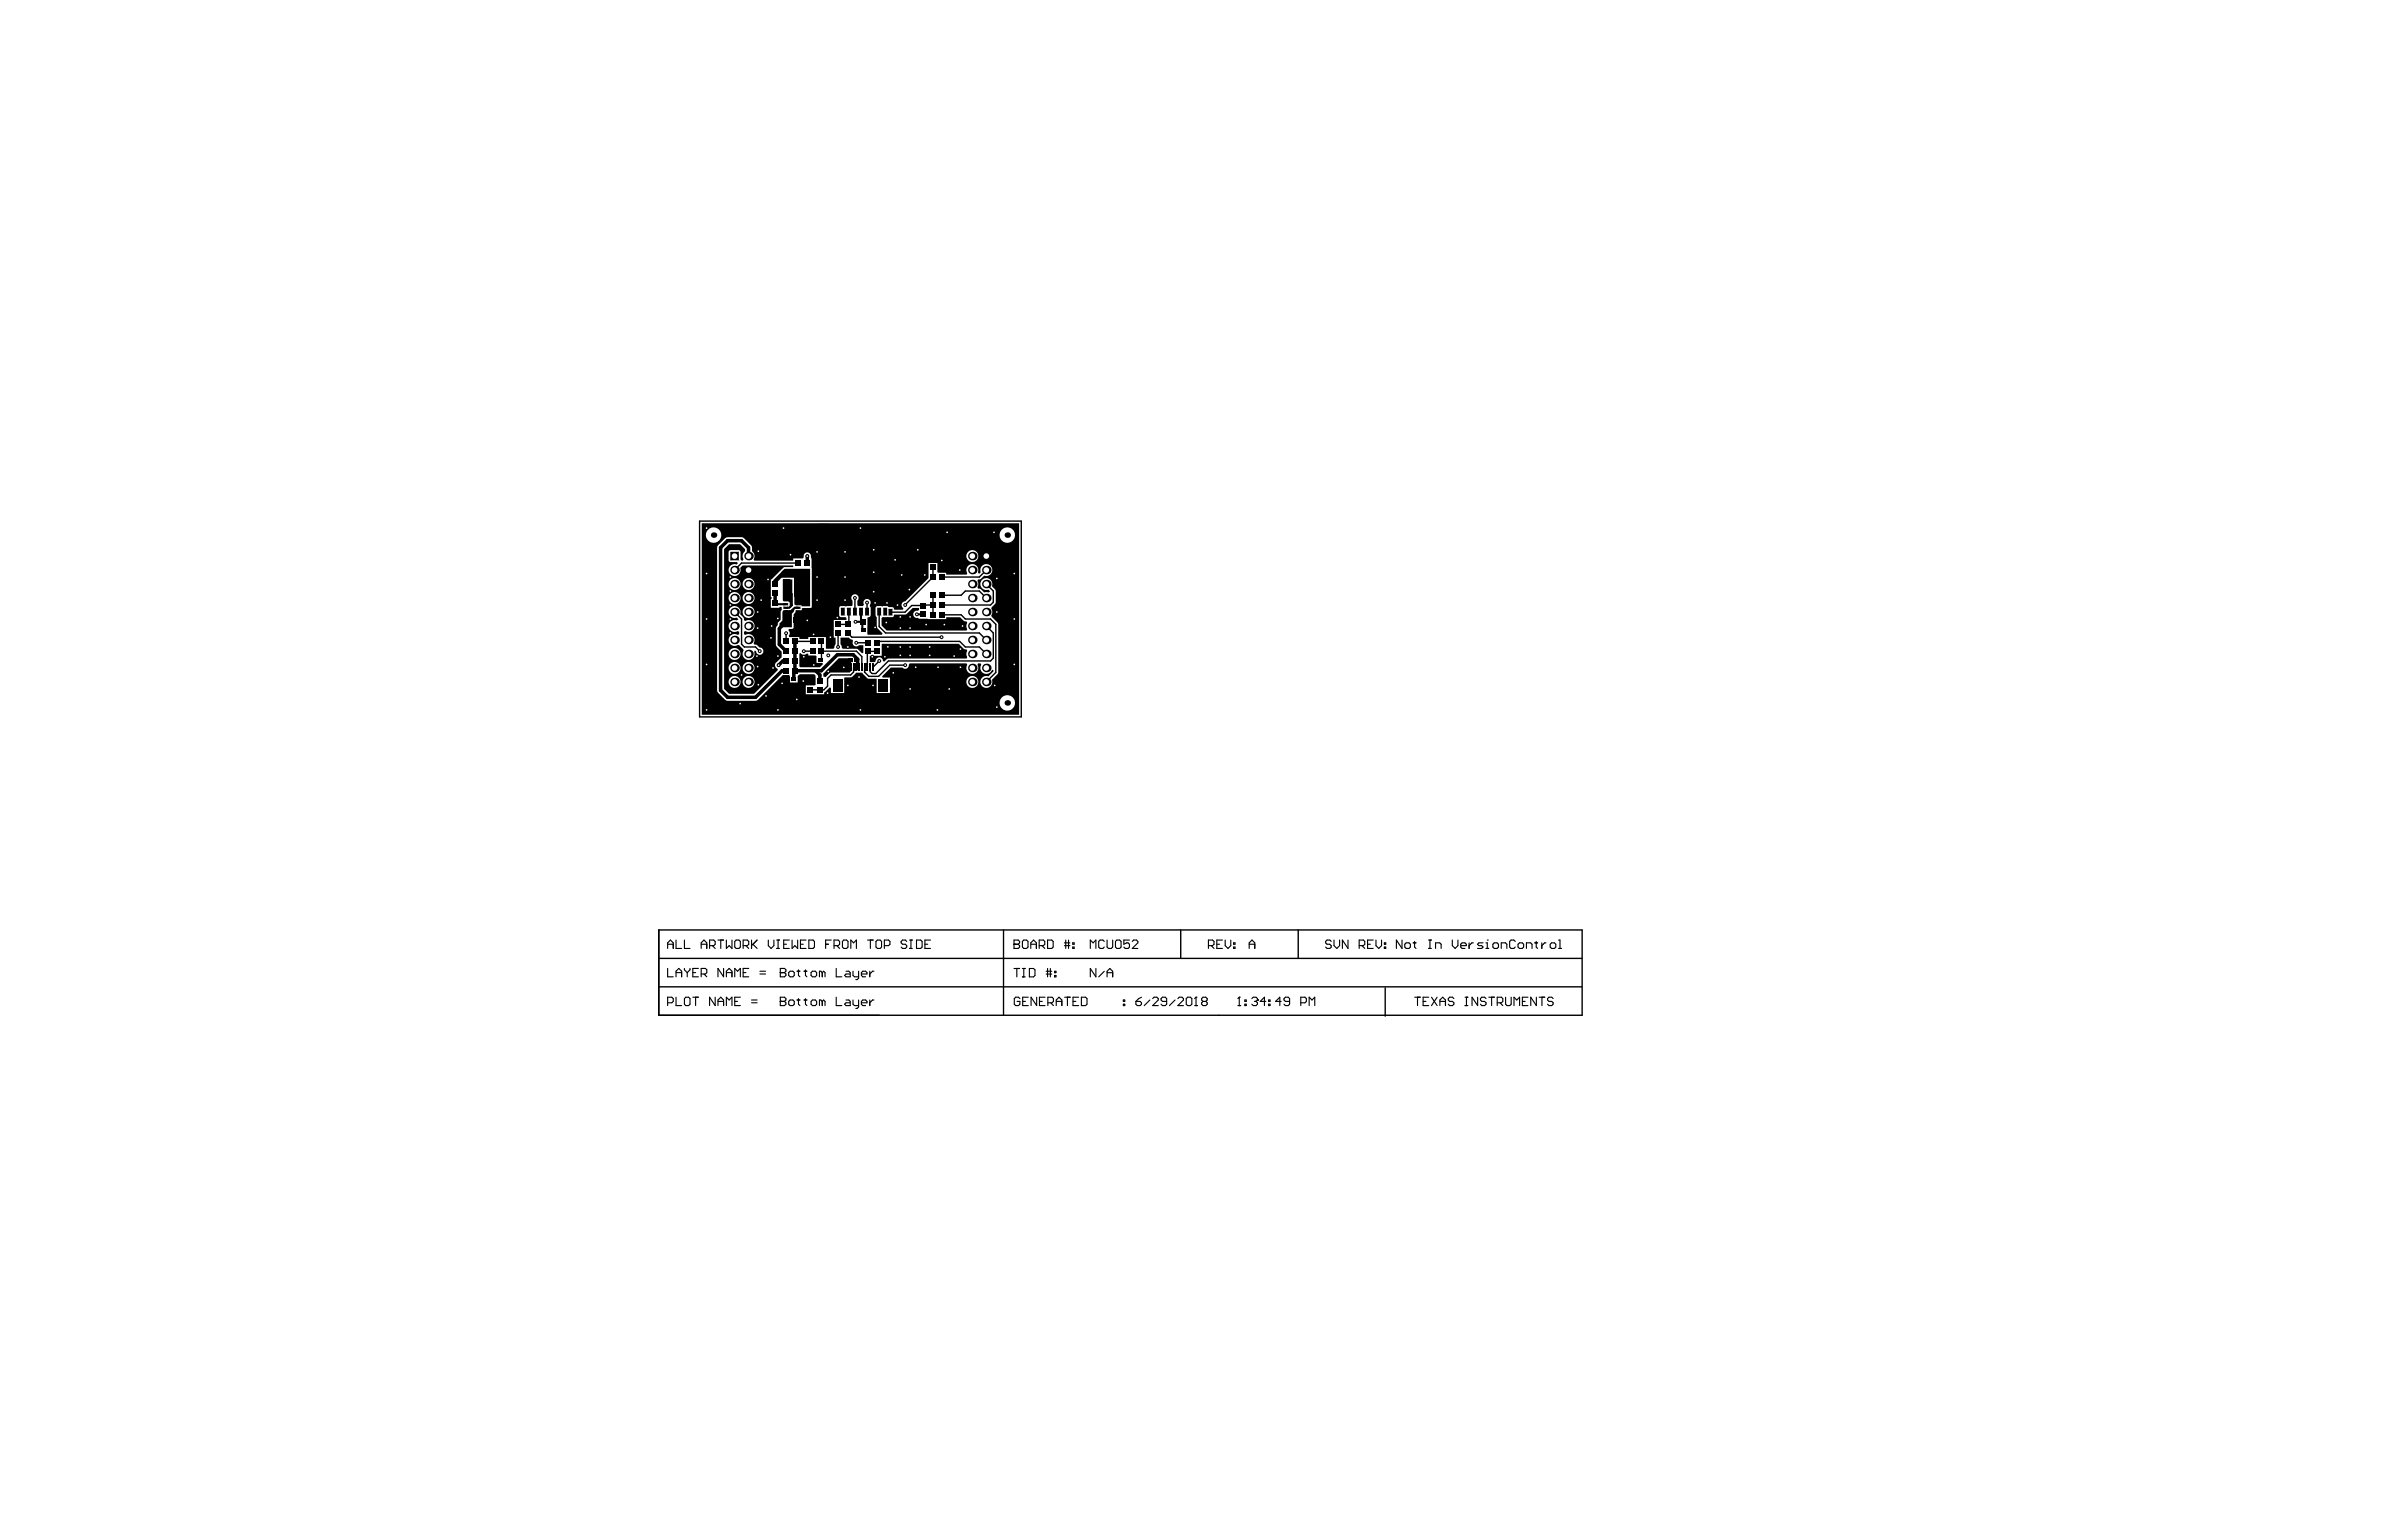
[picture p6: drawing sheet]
<svg xmlns="http://www.w3.org/2000/svg" width="432mm" height="279mm" viewBox="0 0 432 279" stroke-linecap="round" stroke-linejoin="round" font-family="sans-serif">
<g fill="none" stroke="#000" stroke-width=".25">
<path d="M126.8 94.5h58.3v35.5h-58.3zM133.2 111l1.2 1.2v4.6l.5 .5h2.1l.7 .8M140.5 111v.7l.5 .4M140.5 109.4l.2 .2M142.5 114.8v1.5M142.5 106.7l1.1 1v2l-.5 .5h-.7M144.1 116.3h3.2M144.6 106.6l.1 .1v2.9h1.5l.1-.2M144.6 102.1h-10.2l-1.2 1.3M144.7 110.8l.1 .2h1.5M145.7 118.1h1.6M146.3 111h.1"/>
<path d="M146.3 111v1.5h-1.9M147.3 118.1h.1M147.5 119.6v1M148.9 116.3v3.1l-.2 .2M148.9 118.1h6.4l.9 .9v2M151.9 114.8v2.5M153.7 114.8l.7 .7h16.3M153.9 110.9v2.1l-.2 .2h-1.8M154.1 119.6l-.4 .4v1M155 108.4v2.5M157.2 109.3v1.6M157.3 116.5h-2.1"/>
<path d="M158 112.7l.6 .6v.5M158 112.7v1.2l-.3 .4M158.6 109.3l-.3 .4v2.8l-.3 .2M159.1 118.1l-1.9 .1v2.8M159.1 116.5l.2-.2h14.7l1 1h2.5l1.3 1.3M159.4 110.9v2.7l1.1 1.2h17l1.3 1.2M159.4 119.8l-1.2 1.2M162.3 100.5v1M169.1 102.9v1.7l-5 5.1M169.1 109.7l-3.8 .1-1.2 1.2h-2.7M169.1 107.9v3.6M170.7 101.6v1.3"/>
<path d="M170.7 111.5h3.5l.8 .7h4.6l.9 1v8.7l-1.7 1.7M170.7 107.9h3.5l.8-.7h2.5l1.3 1.2M178.8 113.5l1.3 1.3v4.5l-.5 .5h-18.6l-2.2 2.3h-.7l-.3-.3-.1-.8M178.8 105.9l1.3 1.3v2l-.5 .5h-8.9M178.8 103.4l-1.3 1.2h-6.8M142.7 123.1l-.8 .8h-.1M145.6 123.5h1.2M153 121h1.2M154.7 121v.8l-.5 .6h-3.5l-.7 .6v1.4l-.7 .7h-2.5M164.1 120.6h-2.8l-2 2h-1.8l-.8-.7v-.9M119.4 168.6h167.4v15.5h-167.4zM119.4 178.9h167.4"/>
<path d="M119.4 173.8h167.4M181.9 168.6v15.5M214 168.6v5.2M235.3 168.6v5.2M251.1 179.1v5.2"/>
</g>
<g fill="none" stroke="#000" stroke-width=".2">
<path d="M121 171.2h1M121 172v-1l.5-.6 .5 .6v1M121 175.6v1.5h1M122.5 170.4v1.6h1.1M122.5 177.1v-1l.6-.5 .5 .5v1M122.5 176.4h1.1M124.1 170.4v1.6h1M124.1 175.6v.2l.5 .6M124.6 176.4v.7M125.1 175.6v.2l-.5 .6M125.6 176.4h.5M126.6 175.6h-1v1.5h1"/>
<path d="M127.1 171.2h1M127.1 176.6h.8l.2-.2v-.6l-.2-.2h-.8v1.5M127.1 172v-1l.5-.6 .5 .6v1M127.6 176.6l.5 .5M128.6 171.5h.8l.2-.3v-.5l-.2-.3h-.8v1.6M129.1 171.5l.5 .5M130.2 170.4h1M130.7 170.4v1.6M131.2 175.6v1.5l-1-1.5v1.5M131.7 170.4v1.6l.5-.5 .5 .5v-1.6M131.7 177.1v-1l.5-.5 .5 .5v1M131.7 176.4h1"/>
<path d="M133.2 177.1v-1.5l.5 .5 .5-.5v1.5M133.4 170.4h.6l.2 .3v1l-.2 .3h-.6l-.2-.3v-1zM134.7 171.5h.8l.2-.3v-.5l-.2-.3h-.8v1.6M134.7 176.4h.5M135.2 171.5l.5 .5M135.7 175.6h-1v1.5h1M136.2 170.4v1.6M136.5 171.2l.7 .8M137.2 170.4l-1 1.1M137.8 176.6h1M137.8 176.1h1M139.3 170.4v1.1l.5 .5 .5-.5v-1.1"/>
<path d="M140.8 172h.5M140.8 170.4h.5M141 170.4v1.6M141.4 176.4h.1M141.4 175.6h.8l.3 .2v.3l-.3 .3 .3 .2v.3l-.3 .2h-.8zM141.4 176.4h.8M142.1 171.2h.5M143 176.4l.2-.3h.5l.3 .3v.5l-.3 .2h-.5l-.2-.2zM143.1 170.4h-1v1.6h1M143.6 170.4v1.6l.5-.5 .5 .5v-1.6M144.5 176.1h.5M144.7 175.8v1.1l.3 .2"/>
<path d="M145.1 171.2h.5M145.8 176.1h.5M146 175.8v1.1l.3 .2M146.1 170.4h-1v1.6h1M146.6 170.4h.8l.2 .3v1l-.2 .3h-.8zM147 176.4l.3-.3h.5l.2 .3v.5l-.2 .2h-.5l-.3-.2zM149.1 176.4l-.3-.3h-.3v1M149.1 176.4v.7M149.1 176.4l.2-.3 .3 .3v.7M149.7 171.2h.5M150.7 170.4h-1v1.6M151.2 171.5h.7l.3-.3v-.5l-.3-.3h-.7v1.6"/>
<path d="M151.6 175.6v1.5h1M151.7 171.5l.5 .5M153 170.4h.5l.2 .3v1l-.2 .3h-.5l-.3-.3v-1zM153.4 176.1h.5l.2 .3v.7h-.7l-.3-.2 .3-.3h.7M154.2 172v-1.6l.5 .6 .5-.6v1.6M154.6 176.1v.8l.3 .2h.7M155.6 176.1v1.3l-.2 .2h-.3M156.1 176.6h1.1v-.2l-.3-.3h-.5l-.3 .3v.5l.3 .2h.5M157.3 170.4h1M157.7 176.1v1M157.8 170.4v1.6M158.4 176.1h-.2l-.5 .5"/>
<path d="M158.8 170.7l.2-.3h.6l.2 .3v1l-.2 .3h-.6l-.2-.3zM160.3 171.5h.8l.2-.3v-.5l-.2-.3h-.8v1.6M164.4 170.7l-.3-.3h-.5l-.2 .3v.3l.2 .2h.5l.3 .3v.2l-.3 .3h-.5l-.2-.3M164.9 172h.5M164.9 170.4h.5M165.1 170.4v1.6M166.1 170.4h.8l.3 .3v1l-.3 .3h-.8zM167.7 171.2h.5M168.7 170.4h-1v1.6h1M183.8 171.2h.1M183.8 170.4h.8l.2 .3v.3l-.2 .2 .2 .3v.2l-.2 .3h-.8zM183.8 171.2h.8"/>
<path d="M183.8 175.6h1M184.3 175.6v1.5M185.3 170.7l.3-.3h.5l.3 .3v1l-.3 .3h-.5l-.3-.3zM185.3 177.1h.5M185.3 175.6h.5M185.6 175.6v1.5M186.6 175.6h.8l.2 .3v1l-.2 .2h-.8zM186.9 171.2h1M186.9 172v-1l.5-.6 .5 .6v1M188.4 171.5h.7l.3-.3v-.5l-.3-.3h-.7v1.6M188.9 171.5l.5 .5M189.6 176.6h1.1"/>
<path d="M189.6 176.1h1.1M189.9 170.4h.8l.2 .3v1l-.2 .3h-.8zM189.9 175.6v1.5M190.4 175.6v1.5M191.2 176.9h.2v.2h-.2zM191.2 176.1h.2v.3h-.2zM192.9 171h1.1M192.9 171.5h1.1M193.2 170.4v1.6M193.7 170.4v1.6M194.5 171.7h.2v.3h-.2zM194.5 171h.2v.2h-.2z"/>
<path d="M197.6 172v-1.6l.6 .6 .5-.6v1.6M198.7 175.6v1.5l-1.1-1.5v1.5M200.2 170.7l-.3-.3h-.5l-.2 .3v1l.2 .3h.5l.3-.3M200.2 176.1l-1 1M200.7 170.4v1.3l.2 .3h.5l.3-.3v-1.3M200.7 177.1v-1l.5-.5 .5 .5v1M200.7 176.4h1M202.2 170.7l.3-.3h.5l.2 .3v1l-.2 .3h-.5l-.3-.3zM204.7 170.4h-1v.8l.5-.2h.3l.2 .2v.5l-.2 .3h-.5l-.3-.3M205.3 170.7l.2-.3h.5l.3 .3v.3l-1 1h1M219.1 171.5h.7l.3-.3v-.5l-.3-.3h-.7v1.6M219.6 171.5l.5 .5"/>
<path d="M220.6 171.2h.5M221.6 170.4h-1v1.6h1M222.1 170.4v1.1l.5 .5 .5-.5v-1.1M223.6 171.7h.3v.3h-.3zM223.6 171h.3v.2h-.3zM226.4 172v-1l.6-.6 .5 .6v1M226.4 171.2h1.1M241.3 170.7l-.2-.3h-.5l-.3 .3v.3l.3 .2h.5l.2 .3v.2l-.2 .3h-.5l-.3-.3M241.8 170.4v1.1l.5 .5 .5-.5v-1.1M244.4 170.4v1.6l-1.1-1.6v1.6M246.4 171.5h.7l.3-.3v-.5l-.3-.3h-.7v1.6M246.9 171.5l.5 .5"/>
<path d="M247.9 171.2h.5M248.9 170.4h-1v1.6h1M249.4 170.4v1.1l.5 .5 .5-.5v-1.1M250.9 171.7h.3v.3h-.3zM250.9 171h.3v.2h-.3zM254.1 170.4v1.6l-1-1.6v1.6M254.9 171h.5l.3 .2v.5l-.3 .3h-.5l-.2-.3v-.5zM256.2 171h.5M256.4 170.7v1l.3 .3M259 172h.5M259 170.4h.5M259.2 170.4v1.6"/>
<path d="M260.2 172v-1h.8l.2 .2v.8M263.3 170.4v1.1l.5 .5 .5-.5v-1.1M264.8 171.5h1v-.3l-.2-.2h-.6l-.2 .2v.5l.2 .3h.6M266.3 171v1M267.1 171h-.3l-.5 .5M268.8 171h-.7l-.3 .2 .3 .3h.5l.2 .2-.2 .3h-.8M269.4 172h.5M269.4 171h.2v1M269.6 170.4h.1M270.9 171h.5l.2 .2v.5l-.2 .3h-.5l-.3-.3v-.5zM272.1 172v-1h.8l.3 .2v.8M274.7 170.7l-.3-.3h-.5l-.2 .3v1l.2 .3h.5l.3-.3"/>
<path d="M275.4 171h.5l.3 .2v.5l-.3 .3h-.5l-.2-.3v-.5zM276.7 172v-1h.8l.2 .2v.8M278.2 171h.5M278.5 170.7v1l.2 .3M279.5 171v1M280.3 171h-.3l-.5 .5M281.3 171h.5l.2 .2v.5l-.2 .3h-.5l-.3-.3v-.5zM282.5 172h.5M282.5 170.4h.3v1.6M121 181.8h.8l.2-.2v-.5l-.2-.3h-.8v1.5M122.5 180.8v1.5h1.1M124.1 181.1l.2-.3h.5l.3 .3v1l-.3 .2h-.5l-.2-.2z"/>
<path d="M125.6 180.8h1M126.1 180.8v1.5M129.6 180.8v1.5l-1-1.5v1.5M130.2 182.3v-1l.5-.5 .5 .5v1M130.2 181.6h1M131.7 182.3v-1.5l.5 .5 .5-.5v1.5M133.2 181.6h.5M134.2 180.8h-1v1.5h1M136.2 181.8h1M136.2 181.3h1M141.4 181.6h.1M141.4 180.8h.8l.3 .3v.2l-.3 .3 .3 .2v.3l-.3 .2h-.8z"/>
<path d="M141.4 181.6h.8M143 181.6l.2-.3h.5l.3 .3v.5l-.3 .2h-.5l-.2-.2zM144.5 181.3h.5M144.7 181.1v1l.3 .2M145.8 181.3h.5M146 181.1v1l.3 .2M147 181.6l.3-.3h.5l.2 .3v.5l-.2 .2h-.5l-.3-.2zM149.1 181.6l-.3-.3h-.3v1M149.1 181.6v.7M149.1 181.6l.2-.3 .3 .3v.7M151.6 180.8v1.5h1M153.4 181.3h.5l.2 .3v.7h-.7l-.3-.2 .3-.3h.7"/>
<path d="M154.6 181.3v.8l.3 .2h.7M155.6 181.3v1.3l-.2 .2h-.3M156.1 181.8h1.1v-.2l-.3-.3h-.5l-.3 .3v.5l.3 .2h.5M157.7 181.3v1M158.4 181.3h-.2l-.5 .5M184.9 181.1l-.3-.3h-.5l-.2 .3v1l.2 .2h.5l.3-.2v-.5h-.5M185.4 181.6h.5M186.4 180.8h-1v1.5h1M187.9 180.8v1.5l-1-1.5v1.5M188.4 181.6h.5M189.4 180.8h-1v1.5h1M189.9 181.8h.8l.3-.2v-.5l-.3-.3h-.8v1.5"/>
<path d="M190.5 181.8l.5 .5M191.5 181.6h1M191.5 182.3v-1l.5-.5 .5 .5v1M193 180.8h1M193.5 180.8v1.5M194.5 181.6h.5M195.5 180.8h-1v1.5h1M196 180.8h.8l.2 .3v1l-.2 .2h-.8zM203.6 182.1h.3v.2h-.3zM203.6 181.3h.3v.3h-.3zM205.9 181.6h.8l.2 .2v.3l-.2 .2h-.5l-.3-.2zM206.9 180.8l-.5 .3-.5 .5"/>
<path d="M208.4 181.3l-1 1M209 181.1l.2-.3h.5l.3 .3v.2l-1 1h1M211.5 181.6h-.8l-.2-.3v-.2l.2-.3h.5l.3 .3v1l-.3 .2h-.5l-.2-.2M213 181.3l-1 1M213.5 181.1l.3-.3h.5l.2 .3v.2l-1 1h1M215 181.1l.3-.3h.5l.3 .3v1l-.3 .2h-.5l-.3-.2zM216.6 182.3h.5M216.8 180.8h.1M216.8 180.8v1.5M216.8 180.8l-.2 .3M218.1 181.6l-.3-.3v-.2l.3-.3h.5l.2 .3v.2l-.2 .3M218.1 181.6l-.3 .2v.3l.3 .2h.5l.2-.2v-.3l-.2-.2"/>
<path d="M218.1 181.6h.5M224.4 182.3h.5M224.6 180.8h.1M224.6 180.8v1.5M224.6 180.8l-.2 .3M225.7 182.1h.2v.2h-.2zM225.7 181.3h.2v.3h-.2zM226.9 181.1l.3-.3h.5l.2 .3v.2M227.4 181.6h.3M227.7 181.6l.2 .2v.3l-.2 .2h-.5l-.3-.2M227.9 181.3h.1M227.9 181.3l-.2 .3"/>
<path d="M229.5 181.6h-1l.7-.8v1.5M230 182.1h.2v.2h-.2zM230 181.3h.2v.3h-.2zM232.3 181.6h-1.1l.8-.8v1.5M233.8 181.6h-.8l-.2-.3v-.2l.2-.3h.5l.3 .3v1l-.3 .2h-.5l-.2-.2M235.8 181.8h.8l.2-.2v-.5l-.2-.3h-.8v1.5M237.3 182.3v-1.5l.5 .5 .5-.5v1.5M256.5 180.8h1M257 180.8v1.5M258 181.6h.5M259 180.8h-1v1.5h1M259.5 180.8l1 1.5"/>
<path d="M260.5 180.8l-1 1.5M261 181.6h1M261 182.3v-1l.5-.5 .5 .5v1M263.6 181.1l-.3-.3h-.5l-.3 .3v.2l.3 .3h.5l.3 .2v.3l-.3 .2h-.5l-.3-.2M265.6 180.8h.5M265.6 182.3h.5M265.8 180.8v1.5M267.9 180.8v1.5l-1.1-1.5v1.5M269.4 181.1l-.3-.3h-.5l-.2 .3v.2l.2 .3h.5l.3 .2v.3l-.3 .2h-.5l-.2-.2M269.9 180.8h1M270.4 180.8v1.5M271.4 181.8h.8l.2-.2v-.5l-.2-.3h-.8v1.5"/>
<path d="M271.9 181.8l.5 .5M272.9 180.8v1.3l.3 .2h.5l.2-.2v-1.3M274.5 182.3v-1.5l.5 .5 .5-.5v1.5M276 181.6h.5M277 180.8h-1v1.5h1M278.5 180.8v1.5l-1-1.5v1.5M279 180.8h1M279.5 180.8v1.5M281.5 181.1l-.2-.3h-.5l-.3 .3v.2l.3 .3h.5l.2 .2v.3l-.2 .2h-.5l-.3-.2"/>
</g>
<g fill="#000">
<path d="M148.2 95h2v.5h-.3l-.2 .1v1.3h-1.5zM141.9 105.1h1.7l.2 4.7-.6 .5h-.9l-.1-.1 .1-.1h.5a.53 .53 0 0 0 .4-.5 .53 .53 0 0 0-.4-.6h-.7l-.2-.2zM141.8 110.9l.3-.2h1.1l.5-.4 .3 .1-.1 .4-.3 .5v2.4h-2.3v-.7l.5-.5zM144.9 118.5l.2-.1a.79 .79 0 0 0 1.1 .1h.3v.3h1.3l.2 .2v1.2h1.1l.1 .2-.6 .6h-3.5l-.2-.2zM142.2 103.1h4.6v6.8h-1.4l-.3-.2h-1l-.2-4.9-2.2-.1v-1zM152.4 115.6h1.5l.3 .3 .3 .1 .1 .2a.66 .66 0 0 0 .2 .9 .66 .66 0 0 0 .9-.1h.8v1.4l-.2 .1-.7-.7-.3-.2h-2.6l-.3-.8zM149.2 122.1l2.9-2.8h2.3l.2 .3v.5h-.3v1.6l-.3 .2h-3.3l-.4 .2-.6 .7-.4-.1zM159.8 112l.3-.1h1.8l.2-.5h2.1l1.3-1.2h1.1v.4l-.2 .1a.68 .68 0 0 0-.9 .7 .68 .68 0 0 0 .9 .6l.2 .2 4.9 .1v-.4h2.6l.7 .7 .4 .1 .1 .3a1.07 1.07 0 0 0 0 1.1l-.1 .2h-14.5l-.9-.9zM159.8 116.7h14l.9 .9 .5 .1 .1 .3a1.07 1.07 0 0 0 0 1.2l-.1 .2h-14.2l-.7 .6-.2-.1a.66 .66 0 0 0-.7-.7 .66 .66 0 0 0-.7 .7l-.1 .2h-.9v-1.2h2.1z"/>
<path d="M132.2 98.7h2l.9 .9v.4l-.2 .1a1.08 1.08 0 0 0-.1 1.3l-.1 .3-.5-.3v-1.3l-.2-.3-1.6-.1-.2 .1-.1 .3v1.6l.3 .2h1.2l.1 .3-.2 .2a1.08 1.08 0 0 0-1.4 .8 1.08 1.08 0 0 0 1.2 1.2 1.08 1.08 0 0 0 .9-1.4l.4-.5h9.2v.3h-1.7l-2.2 2.2h-.2v3.3h.2v.3h-.2v1.6h1.6v-.1h.4v.4l-.2 .4v1.5l-.5 .5a.73 .73 0 0 1-.3 .8v3.4l1 1.1-.1 1.1-.8 .7a.66 .66 0 0 0-.3 .7 .66 .66 0 0 0 .4 .5l.1 .3-4.3 4.3h-4.5l-.9-.9v-25.3zM134.6 105.9a1.1 1.1 0 0 0 2.2 0 1.1 1.1 0 0 0-2.2 0zM132.1 105.9a1.09 1.09 0 0 0 2.1 0 1.09 1.09 0 0 0-2.1 0zM134.6 108.4a1.1 1.1 0 0 0 2.2 0 1.1 1.1 0 0 0-2.2 0zM132.1 108.4a1.09 1.09 0 0 0 2.1 0 1.09 1.09 0 0 0-2.1 0zM134.6 111a1.1 1.1 0 0 0 2.2 0 1.1 1.1 0 0 0-2.2 0zM132.4 110.2a1.08 1.08 0 0 0-.2 1.4 1.08 1.08 0 0 0 1.3 .4l.3 .3-.3 .2a1.08 1.08 0 0 0-1.4 1.1 1.08 1.08 0 0 0 1.6 .8l.3 .1v.5l-.3 .1a1.1 1.1 0 0 0-1.6 1 1.1 1.1 0 0 0 1.7 .8l.3 .1 .7 .9a1.1 1.1 0 0 0 .7 1.7 1.1 1.1 0 0 0 1.2-1.4l.2-.3 .2 .2a.66 .66 0 0 0 .7 .6 .66 .66 0 0 0 .6-.7 .66 .66 0 0 0-.7-.6l-.6-.5h-.4l-.1-.3a1.08 1.08 0 0 0-.1-1.3 1.08 1.08 0 0 0-1.4-.2l-.2-.1v-.5l.2-.1a1.08 1.08 0 0 0 1.7-.9 1.08 1.08 0 0 0-1.7-.9l-.2-.1-.1-.4-.6-.7a1.08 1.08 0 0 0-.5-1.3 1.08 1.08 0 0 0-1.3 .1zM132.1 118.6a1.09 1.09 0 0 0 2.1 0 1.09 1.09 0 0 0-2.1 0zM134.6 121.1a1.1 1.1 0 0 0 2.2 0 1.1 1.1 0 0 0-2.2 0zM132.1 121.1a1.09 1.09 0 0 0 2.1 0 1.09 1.09 0 0 0-2.1 0zM134.6 123.6a1.1 1.1 0 0 0 2.2 0 1.1 1.1 0 0 0-2.2 0zM132.1 123.6a1.09 1.09 0 0 0 2.1 0 1.09 1.09 0 0 0-2.1 0z"/>
<path d="M127.2 94.9h57.5v34.7h-57.5zM181.2 97a1.4 1.4 0 0 0 2.8 0 1.4 1.4 0 0 0-2.8 0zM128 97a1.4 1.4 0 0 0 2.8 0 1.4 1.4 0 0 0-2.8 0zM175.2 100.8a1.09 1.09 0 0 0 2.1 0 1.09 1.09 0 0 0-2.1 0zM131.4 97.6l-1.2 1.3-.2 .4v25.9l.2 .4 1.2 1.3 .5 .2 5.3-.1 4.7-4.6h1.1l.2 .1v1.2h1.4v-1.2l.3-.1v-.1h2.7l.2 .1v1.8l-1.7 .1v1.6h3.3v-.4l1-.8h.2v1h2.4v-2.8l1.4-.1 .7-.8h1.2l1 1 1.6 .1v2.6h2.4v-2.8h-1.3l-.1-.3 1.6-1.6h2.1a.66 .66 0 0 0 .8 .2 .66 .66 0 0 0 .3-.7l.2-.2h10.3l.1 .3a1.09 1.09 0 0 0 1 1.6 1.09 1.09 0 0 0 .9-1.7l.1-.2h.5l.1 .3a1.08 1.08 0 0 0 .5 1.5 1.08 1.08 0 0 0 1.4-.7l.3 .1v.2l-.9 .9h-.1a1.08 1.08 0 0 0-1.4 1 1.08 1.08 0 0 0 1.2 1.1 1.08 1.08 0 0 0 .9-1.4l1-1.1 .2-.3v-8.7l-.2-.3-1-1-.1-.3 .2-.6-.2-.7 .8-1.1v-2.2l-.7-.7a1.08 1.08 0 0 0-.9-1.5 1.08 1.08 0 0 0-1.2 1.2 1.08 1.08 0 0 0 1.5 .9l.2 .4-.2 .1h-.8l-.7-.6-.4-.1-.1-.2 .1-.6-.1-.6 .1-.2 .4-.1 .7-.6h.1a1.08 1.08 0 0 0 1.4-1 1.08 1.08 0 0 0-1.3-1.1 1.08 1.08 0 0 0-.8 1.4l-.4 .3-.1-.4a1.09 1.09 0 0 0-1.2-1.3 1.09 1.09 0 0 0-.8 1.6l-.1 .3h-3.7v-.3h-1.5l-.1-1.8h-1.6v2.7l-4.2 4.2a.66 .66 0 0 0-.7 .5 .66 .66 0 0 0 .4 .8l-.1 .3h-1.6l-.2-.5h-.8l-.3-.2-.9 .1-.8-.1-.3 .1-.1 1.5 .2 .4 .1 1.9 1 1-.1 .3h-2.6l-.1-3.1 .6-.3v-1.5a.83 .83 0 0 1 0-.9 .69 .69 0 0 0-.9-.7 .69 .69 0 0 0-.3 1.1l-.2 .2h-.8l-.2-.1v-.9a.66 .66 0 0 0 .1-.9 .66 .66 0 0 0-1 0 .66 .66 0 0 0 0 .9v.9l-.1 .1-1.1 .1-.8-.1-.4 .2v1.6l.2 .2h1l.1 .1v.4h-2.3v3.2h.4v1.2l-.4 .8h-1.4v-2.1h-3.2v.4h-1.6v-.4h-1.8l-.1-.2 .2-.5-.3-.5 .1-.3h.7l.1-.1 .1-2.5 .4-.7h.9l.2-.5h1.7l.1-7.1-.1-1.8-.1-.3a.68 .68 0 0 0-.7-.8 .68 .68 0 0 0-.6 .8l-.1 .3h-1.8v.4h-7.1l-.1-.3 .1-.3a1.06 1.06 0 0 0-.4-1.1v-.9l-1.6-1.6-2.8-.1zM175.2 123.6a1.09 1.09 0 0 0 2.1 0 1.09 1.09 0 0 0-2.1 0zM181.2 127.5a1.4 1.4 0 0 0 2.8 0 1.4 1.4 0 0 0-2.8 0z"/>
<circle cx="163.2" cy="118.8" r=".36"/>
</g>
<path d="M135.7 100.8v-1.5l-1.3-1.3h-2.5l-1.3 1.3v25.9l1.3 1.2h5.1l4.8-4.8h.7M140.5 105.4v.5M140.5 107.4v2M142.5 119.8h-.6l-.8 .8M142.8 112.5l-1.5 1.5v2.8l1.2 1.3M144.1 116.3v5.3M146.3 100.8v1.3M144.1 121.6l-.2 .2v1.3M147.9 121.6l.7 .8v1.1M155.5 121.2v-1.7l-.8-.8h-2.9l-2.9 2.9h-4.8" fill="none" stroke="#000" stroke-width=".63"/>
<path d="M140.7 109.6h1.7M144.7 110.2h-.6l-.7 .6h-1v1.4l.4 .3M155.1 112.7h1.2M156.1 110.9v1.6l.2 .2M156.3 112.7v1.4l.2 .2M166.2 111.4h1.2" fill="none" stroke="#000" stroke-width=".38"/>
<path d="M144.6 103.7v2.9M146.3 103.7h-4.1l-1.7 1.7" fill="none" stroke="#000" stroke-width=".76"/>
<circle cx="163.2" cy="118.8" r=".15" fill="#fff"/>
<circle cx="165" cy="118.8" r=".36" fill="#000"/>
<circle cx="165" cy="118.8" r=".15" fill="#fff"/>
<circle cx="164.1" cy="120.6" r=".36" fill="#000"/>
<circle cx="164.1" cy="120.6" r=".15" fill="#fff"/>
<circle cx="183.9" cy="112.2" r=".36" fill="#000"/>
<circle cx="183.9" cy="112.2" r=".15" fill="#fff"/>
<circle cx="183.9" cy="120.5" r=".36" fill="#000"/>
<circle cx="183.9" cy="120.5" r=".15" fill="#fff"/>
<circle cx="183.9" cy="104" r=".36" fill="#000"/>
<circle cx="183.9" cy="104" r=".15" fill="#fff"/>
<circle cx="128.1" cy="104" r=".36" fill="#000"/>
<circle cx="128.1" cy="104" r=".15" fill="#fff"/>
<circle cx="128.1" cy="120.5" r=".36" fill="#000"/>
<circle cx="128.1" cy="120.5" r=".15" fill="#fff"/>
<circle cx="128.1" cy="112.2" r=".36" fill="#000"/>
<circle cx="128.1" cy="112.2" r=".15" fill="#fff"/>
<circle cx="128.1" cy="128.7" r=".36" fill="#000"/>
<circle cx="128.1" cy="128.7" r=".15" fill="#fff"/>
<circle cx="128.1" cy="95.8" r=".36" fill="#000"/>
<circle cx="128.1" cy="95.8" r=".15" fill="#fff"/>
<circle cx="166.2" cy="111.4" r=".36" fill="#000"/>
<circle cx="166.2" cy="111.4" r=".15" fill="#fff"/>
<circle cx="137.7" cy="118.1" r=".36" fill="#000"/>
<circle cx="137.7" cy="118.1" r=".15" fill="#fff"/>
<circle cx="147.5" cy="120.6" r=".36" fill="#000"/>
<circle cx="147.5" cy="120.6" r=".15" fill="#fff"/>
<circle cx="141.1" cy="120.6" r=".36" fill="#000"/>
<circle cx="141.1" cy="120.6" r=".15" fill="#fff"/>
<circle cx="153" cy="121" r=".36" fill="#000"/>
<circle cx="153" cy="121" r=".15" fill="#fff"/>
<circle cx="145.6" cy="123.5" r=".36" fill="#000"/>
<circle cx="145.6" cy="123.5" r=".15" fill="#fff"/>
<circle cx="157.2" cy="109.3" r=".36" fill="#000"/>
<circle cx="157.2" cy="109.3" r=".15" fill="#fff"/>
<circle cx="158.6" cy="109.3" r=".36" fill="#000"/>
<circle cx="158.6" cy="109.3" r=".15" fill="#fff"/>
<circle cx="146.3" cy="112.5" r=".36" fill="#000"/>
<circle cx="146.3" cy="112.5" r=".15" fill="#fff"/>
<circle cx="145.7" cy="118.1" r=".36" fill="#000"/>
<circle cx="145.7" cy="118.1" r=".15" fill="#fff"/>
<circle cx="155.1" cy="112.7" r=".36" fill="#000"/>
<circle cx="155.1" cy="112.7" r=".15" fill="#fff"/>
<circle cx="146.3" cy="100.8" r=".36" fill="#000"/>
<circle cx="146.3" cy="100.8" r=".15" fill="#fff"/>
<circle cx="163.2" cy="117.3" r=".36" fill="#000"/>
<circle cx="163.2" cy="117.3" r=".15" fill="#fff"/>
<circle cx="165" cy="117.3" r=".36" fill="#000"/>
<circle cx="165" cy="117.3" r=".15" fill="#fff"/>
<circle cx="160.4" cy="119.1" r=".36" fill="#000"/>
<circle cx="160.4" cy="119.1" r=".15" fill="#fff"/>
<circle cx="160.7" cy="112.9" r=".36" fill="#000"/>
<circle cx="160.7" cy="112.9" r=".15" fill="#fff"/>
<circle cx="142.5" cy="114.8" r=".36" fill="#000"/>
<circle cx="142.5" cy="114.8" r=".15" fill="#fff"/>
<circle cx="164.1" cy="109.7" r=".36" fill="#000"/>
<circle cx="164.1" cy="109.7" r=".15" fill="#fff"/>
<circle cx="170.7" cy="115.5" r=".36" fill="#000"/>
<circle cx="170.7" cy="115.5" r=".15" fill="#fff"/>
<circle cx="155" cy="108.4" r=".36" fill="#000"/>
<circle cx="155" cy="108.4" r=".15" fill="#fff"/>
<circle cx="159.4" cy="119.8" r=".36" fill="#000"/>
<circle cx="159.4" cy="119.8" r=".15" fill="#fff"/>
<circle cx="151.9" cy="117.3" r=".36" fill="#000"/>
<circle cx="151.9" cy="117.3" r=".15" fill="#fff"/>
<circle cx="137.5" cy="124.2" r=".36" fill="#000"/>
<circle cx="137.5" cy="124.2" r=".15" fill="#fff"/>
<circle cx="140.1" cy="121.1" r=".36" fill="#000"/>
<circle cx="140.1" cy="121.1" r=".15" fill="#fff"/>
<circle cx="141" cy="119" r=".36" fill="#000"/>
<circle cx="141" cy="119" r=".15" fill="#fff"/>
<circle cx="150.5" cy="115.5" r=".36" fill="#000"/>
<circle cx="150.5" cy="115.5" r=".15" fill="#fff"/>
<circle cx="174.5" cy="113.5" r=".36" fill="#000"/>
<circle cx="174.5" cy="113.5" r=".15" fill="#fff"/>
<circle cx="156" cy="95.8" r=".36" fill="#000"/>
<circle cx="156" cy="95.8" r=".15" fill="#fff"/>
<circle cx="142" cy="95.8" r=".36" fill="#000"/>
<circle cx="142" cy="95.8" r=".15" fill="#fff"/>
<circle cx="180.2" cy="96.5" r=".36" fill="#000"/>
<circle cx="180.2" cy="96.5" r=".15" fill="#fff"/>
<circle cx="156" cy="128.7" r=".36" fill="#000"/>
<circle cx="156" cy="128.7" r=".15" fill="#fff"/>
<circle cx="141" cy="128.7" r=".36" fill="#000"/>
<circle cx="141" cy="128.7" r=".15" fill="#fff"/>
<circle cx="169.9" cy="128.7" r=".36" fill="#000"/>
<circle cx="169.9" cy="128.7" r=".15" fill="#fff"/>
<circle cx="180.7" cy="128.2" r=".36" fill="#000"/>
<circle cx="180.7" cy="128.2" r=".15" fill="#fff"/>
<circle cx="171.7" cy="96.5" r=".36" fill="#000"/>
<circle cx="171.7" cy="96.5" r=".15" fill="#fff"/>
<circle cx="162.7" cy="109.7" r=".36" fill="#000"/>
<circle cx="162.7" cy="109.7" r=".15" fill="#fff"/>
<circle cx="148.1" cy="104.6" r=".36" fill="#000"/>
<circle cx="148.1" cy="104.6" r=".15" fill="#fff"/>
<circle cx="147.5" cy="115" r=".36" fill="#000"/>
<circle cx="147.5" cy="115" r=".15" fill="#fff"/>
<circle cx="138" cy="108.8" r=".36" fill="#000"/>
<circle cx="138" cy="108.8" r=".15" fill="#fff"/>
<circle cx="137.3" cy="111" r=".36" fill="#000"/>
<circle cx="137.3" cy="111" r=".15" fill="#fff"/>
<circle cx="139.8" cy="115.7" r=".36" fill="#000"/>
<circle cx="139.8" cy="115.7" r=".15" fill="#fff"/>
<circle cx="139.9" cy="113.5" r=".36" fill="#000"/>
<circle cx="139.9" cy="113.5" r=".15" fill="#fff"/>
<circle cx="137.2" cy="119" r=".36" fill="#000"/>
<circle cx="137.2" cy="119" r=".15" fill="#fff"/>
<circle cx="137.3" cy="120.9" r=".36" fill="#000"/>
<circle cx="137.3" cy="120.9" r=".15" fill="#fff"/>
<circle cx="153.2" cy="108.8" r=".36" fill="#000"/>
<circle cx="153.2" cy="108.8" r=".15" fill="#fff"/>
<circle cx="160.8" cy="109.3" r=".36" fill="#000"/>
<circle cx="160.8" cy="109.3" r=".15" fill="#fff"/>
<circle cx="164.9" cy="106.9" r=".36" fill="#000"/>
<circle cx="164.9" cy="106.9" r=".15" fill="#fff"/>
<circle cx="167.6" cy="104.2" r=".36" fill="#000"/>
<circle cx="167.6" cy="104.2" r=".15" fill="#fff"/>
<circle cx="170.7" cy="101.6" r=".36" fill="#000"/>
<circle cx="170.7" cy="101.6" r=".15" fill="#fff"/>
<circle cx="174" cy="103.4" r=".36" fill="#000"/>
<circle cx="174" cy="103.4" r=".15" fill="#fff"/>
<circle cx="148.1" cy="100.1" r=".36" fill="#000"/>
<circle cx="148.1" cy="100.1" r=".15" fill="#fff"/>
<circle cx="158.4" cy="107.3" r=".36" fill="#000"/>
<circle cx="158.4" cy="107.3" r=".15" fill="#fff"/>
<circle cx="148.1" cy="108.8" r=".36" fill="#000"/>
<circle cx="148.1" cy="108.8" r=".15" fill="#fff"/>
<circle cx="162.3" cy="101.5" r=".36" fill="#000"/>
<circle cx="162.3" cy="101.5" r=".15" fill="#fff"/>
<circle cx="143.3" cy="100.6" r=".36" fill="#000"/>
<circle cx="143.3" cy="100.6" r=".15" fill="#fff"/>
<circle cx="151.8" cy="112" r=".36" fill="#000"/>
<circle cx="151.8" cy="112" r=".15" fill="#fff"/>
<circle cx="153.2" cy="100.1" r=".36" fill="#000"/>
<circle cx="153.2" cy="100.1" r=".15" fill="#fff"/>
<circle cx="158.4" cy="99.7" r=".36" fill="#000"/>
<circle cx="158.4" cy="99.7" r=".15" fill="#fff"/>
<circle cx="153.2" cy="104.6" r=".36" fill="#000"/>
<circle cx="153.2" cy="104.6" r=".15" fill="#fff"/>
<circle cx="158.4" cy="103.7" r=".36" fill="#000"/>
<circle cx="158.4" cy="103.7" r=".15" fill="#fff"/>
<circle cx="166.4" cy="99.7" r=".36" fill="#000"/>
<circle cx="166.4" cy="99.7" r=".15" fill="#fff"/>
<circle cx="155.7" cy="122.8" r=".36" fill="#000"/>
<circle cx="155.7" cy="122.8" r=".15" fill="#fff"/>
<circle cx="153.7" cy="124.3" r=".36" fill="#000"/>
<circle cx="153.7" cy="124.3" r=".15" fill="#fff"/>
<circle cx="158.3" cy="124.3" r=".36" fill="#000"/>
<circle cx="158.3" cy="124.3" r=".15" fill="#fff"/>
<circle cx="161.9" cy="122" r=".36" fill="#000"/>
<circle cx="161.9" cy="122" r=".15" fill="#fff"/>
<circle cx="166" cy="121" r=".36" fill="#000"/>
<circle cx="166" cy="121" r=".15" fill="#fff"/>
<circle cx="170" cy="121" r=".36" fill="#000"/>
<circle cx="170" cy="121" r=".15" fill="#fff"/>
<circle cx="174.1" cy="121" r=".36" fill="#000"/>
<circle cx="174.1" cy="121" r=".15" fill="#fff"/>
<circle cx="172.1" cy="124.9" r=".36" fill="#000"/>
<circle cx="172.1" cy="124.9" r=".15" fill="#fff"/>
<circle cx="165" cy="124.9" r=".36" fill="#000"/>
<circle cx="165" cy="124.9" r=".15" fill="#fff"/>
<circle cx="138.9" cy="126.2" r=".36" fill="#000"/>
<circle cx="138.9" cy="126.2" r=".15" fill="#fff"/>
<circle cx="153.7" cy="117.3" r=".36" fill="#000"/>
<circle cx="153.7" cy="117.3" r=".15" fill="#fff"/>
<circle cx="163.2" cy="113.9" r=".36" fill="#000"/>
<circle cx="163.2" cy="113.9" r=".15" fill="#fff"/>
<circle cx="163.2" cy="111.9" r=".36" fill="#000"/>
<circle cx="163.2" cy="111.9" r=".15" fill="#fff"/>
<circle cx="165" cy="113.9" r=".36" fill="#000"/>
<circle cx="165" cy="113.9" r=".15" fill="#fff"/>
<circle cx="165" cy="111.9" r=".36" fill="#000"/>
<circle cx="165" cy="111.9" r=".15" fill="#fff"/>
<circle cx="167.9" cy="113.3" r=".36" fill="#000"/>
<circle cx="167.9" cy="113.3" r=".15" fill="#fff"/>
<circle cx="171.2" cy="113.3" r=".36" fill="#000"/>
<circle cx="171.2" cy="113.3" r=".15" fill="#fff"/>
<circle cx="174.1" cy="117.7" r=".36" fill="#000"/>
<circle cx="174.1" cy="117.7" r=".15" fill="#fff"/>
<circle cx="173" cy="119" r=".36" fill="#000"/>
<circle cx="173" cy="119" r=".15" fill="#fff"/>
<circle cx="168.5" cy="117.3" r=".36" fill="#000"/>
<circle cx="168.5" cy="117.3" r=".15" fill="#fff"/>
<circle cx="168.5" cy="118.8" r=".36" fill="#000"/>
<circle cx="168.5" cy="118.8" r=".15" fill="#fff"/>
<circle cx="180.7" cy="111" r=".36" fill="#000"/>
<circle cx="180.7" cy="111" r=".15" fill="#fff"/>
<circle cx="137.3" cy="113.9" r=".36" fill="#000"/>
<circle cx="137.3" cy="113.9" r=".15" fill="#fff"/>
<circle cx="180.3" cy="124.3" r=".36" fill="#000"/>
<circle cx="180.3" cy="124.3" r=".15" fill="#fff"/>
<circle cx="137.5" cy="99.9" r=".36" fill="#000"/>
<circle cx="137.5" cy="99.9" r=".15" fill="#fff"/>
<circle cx="160.9" cy="117.3" r=".36" fill="#000"/>
<circle cx="160.9" cy="117.3" r=".15" fill="#fff"/>
<circle cx="180.7" cy="104.9" r=".36" fill="#000"/>
<circle cx="180.7" cy="104.9" r=".15" fill="#fff"/>
<circle cx="150" cy="125.7" r=".36" fill="#000"/>
<circle cx="150" cy="125.7" r=".15" fill="#fff"/>
<circle cx="144.4" cy="126.8" r=".36" fill="#000"/>
<circle cx="144.4" cy="126.8" r=".15" fill="#fff"/>
<circle cx="132.4" cy="104.6" r=".36" fill="#000"/>
<circle cx="132.4" cy="104.6" r=".15" fill="#fff"/>
<circle cx="132.4" cy="107.2" r=".36" fill="#000"/>
<circle cx="132.4" cy="107.2" r=".15" fill="#fff"/>
<circle cx="132.4" cy="109.7" r=".36" fill="#000"/>
<circle cx="132.4" cy="109.7" r=".15" fill="#fff"/>
<circle cx="132.4" cy="112.2" r=".36" fill="#000"/>
<circle cx="132.4" cy="112.2" r=".15" fill="#fff"/>
<circle cx="132.4" cy="114.8" r=".36" fill="#000"/>
<circle cx="132.4" cy="114.8" r=".15" fill="#fff"/>
<circle cx="134.4" cy="122.4" r=".36" fill="#000"/>
<circle cx="134.4" cy="122.4" r=".15" fill="#fff"/>
<circle cx="134.2" cy="127.6" r=".36" fill="#000"/>
<circle cx="134.2" cy="127.6" r=".15" fill="#fff"/>
<circle cx="163.5" cy="104.2" r=".36" fill="#000"/>
<circle cx="163.5" cy="104.2" r=".15" fill="#fff"/>
<circle cx="141.8" cy="123.9" r=".36" fill="#000"/>
<circle cx="141.8" cy="123.9" r=".15" fill="#fff"/>
<circle cx="139.2" cy="105.1" r=".36" fill="#000"/>
<circle cx="139.2" cy="105.1" r=".15" fill="#fff"/>
<circle cx="141" cy="112.1" r=".36" fill="#000"/>
<circle cx="141" cy="112.1" r=".15" fill="#fff"/>
<circle cx="158.6" cy="113.8" r=".36" fill="#000"/>
<circle cx="158.6" cy="113.8" r=".15" fill="#fff"/>
<circle cx="150.1" cy="121.7" r=".36" fill="#000"/>
<circle cx="150.1" cy="121.7" r=".15" fill="#fff"/>
<circle cx="158.1" cy="119.1" r=".36" fill="#000"/>
<circle cx="158.1" cy="119.1" r=".15" fill="#fff"/>
<circle cx="150.1" cy="118.8" r=".36" fill="#000"/>
<circle cx="150.1" cy="118.8" r=".15" fill="#fff"/>
<circle cx="145.7" cy="119.1" r=".36" fill="#000"/>
<circle cx="145.7" cy="119.1" r=".15" fill="#fff"/>
<circle cx="155.2" cy="116.5" r=".36" fill="#000"/>
<circle cx="155.2" cy="116.5" r=".15" fill="#fff"/>
<circle cx="133.2" cy="116" r=".77" fill="#000"/>
<circle cx="133.2" cy="116" r=".51" fill="#fff"/>
<circle cx="133.2" cy="105.9" r=".77" fill="#000"/>
<circle cx="133.2" cy="105.9" r=".51" fill="#fff"/>
<circle cx="135.7" cy="116" r=".77" fill="#000"/>
<circle cx="135.7" cy="116" r=".51" fill="#fff"/>
<circle cx="135.7" cy="105.9" r=".77" fill="#000"/>
<circle cx="135.7" cy="105.9" r=".51" fill="#fff"/>
<circle cx="176.3" cy="116" r=".77" fill="#000"/>
<circle cx="176.3" cy="116" r=".51" fill="#fff"/>
<circle cx="178.8" cy="116" r=".77" fill="#000"/>
<circle cx="178.8" cy="116" r=".51" fill="#fff"/>
<circle cx="176.3" cy="105.9" r=".77" fill="#000"/>
<circle cx="176.3" cy="105.9" r=".51" fill="#fff"/>
<circle cx="178.8" cy="105.9" r=".77" fill="#000"/>
<circle cx="178.8" cy="105.9" r=".51" fill="#fff"/>
<circle cx="133.2" cy="121.1" r=".77" fill="#000"/>
<circle cx="133.2" cy="121.1" r=".51" fill="#fff"/>
<circle cx="133.2" cy="123.6" r=".77" fill="#000"/>
<circle cx="133.2" cy="123.6" r=".51" fill="#fff"/>
<circle cx="133.2" cy="113.5" r=".77" fill="#000"/>
<circle cx="133.2" cy="113.5" r=".51" fill="#fff"/>
<circle cx="133.2" cy="118.6" r=".77" fill="#000"/>
<circle cx="133.2" cy="118.6" r=".51" fill="#fff"/>
<circle cx="133.2" cy="108.4" r=".77" fill="#000"/>
<circle cx="133.2" cy="108.4" r=".51" fill="#fff"/>
<circle cx="133.2" cy="111" r=".77" fill="#000"/>
<circle cx="133.2" cy="111" r=".51" fill="#fff"/>
<path d="M132.4 100.1h1.5v1.5h-1.5z" fill-rule="evenodd" fill="#000"/>
<circle cx="133.2" cy="100.8" r=".51" fill="#fff"/>
<circle cx="135.7" cy="121.1" r=".77" fill="#000"/>
<circle cx="135.7" cy="121.1" r=".51" fill="#fff"/>
<circle cx="135.7" cy="123.6" r=".77" fill="#000"/>
<circle cx="135.7" cy="123.6" r=".51" fill="#fff"/>
<circle cx="135.7" cy="113.5" r=".77" fill="#000"/>
<circle cx="135.7" cy="113.5" r=".51" fill="#fff"/>
<circle cx="135.7" cy="118.6" r=".77" fill="#000"/>
<circle cx="135.7" cy="118.6" r=".51" fill="#fff"/>
<circle cx="135.7" cy="108.4" r=".77" fill="#000"/>
<circle cx="135.7" cy="108.4" r=".51" fill="#fff"/>
<circle cx="135.7" cy="111" r=".77" fill="#000"/>
<circle cx="135.7" cy="111" r=".51" fill="#fff"/>
<circle cx="135.7" cy="100.8" r=".77" fill="#000"/>
<circle cx="135.7" cy="100.8" r=".51" fill="#fff"/>
<circle cx="176.3" cy="121.1" r=".77" fill="#000"/>
<circle cx="176.3" cy="121.1" r=".51" fill="#fff"/>
<circle cx="176.3" cy="123.6" r=".77" fill="#000"/>
<circle cx="176.3" cy="123.6" r=".51" fill="#fff"/>
<circle cx="178.8" cy="121.1" r=".77" fill="#000"/>
<circle cx="178.8" cy="121.1" r=".51" fill="#fff"/>
<circle cx="178.8" cy="123.6" r=".77" fill="#000"/>
<circle cx="178.8" cy="123.6" r=".51" fill="#fff"/>
<circle cx="176.3" cy="113.5" r=".77" fill="#000"/>
<circle cx="176.3" cy="113.5" r=".51" fill="#fff"/>
<circle cx="176.3" cy="118.6" r=".77" fill="#000"/>
<circle cx="176.3" cy="118.6" r=".51" fill="#fff"/>
<circle cx="178.8" cy="113.5" r=".77" fill="#000"/>
<circle cx="178.8" cy="113.5" r=".51" fill="#fff"/>
<circle cx="178.8" cy="118.6" r=".77" fill="#000"/>
<circle cx="178.8" cy="118.6" r=".51" fill="#fff"/>
<circle cx="176.3" cy="108.4" r=".77" fill="#000"/>
<circle cx="176.3" cy="108.4" r=".51" fill="#fff"/>
<circle cx="176.3" cy="111" r=".77" fill="#000"/>
<circle cx="176.3" cy="111" r=".51" fill="#fff"/>
<circle cx="178.8" cy="108.4" r=".77" fill="#000"/>
<circle cx="178.8" cy="108.4" r=".51" fill="#fff"/>
<circle cx="178.8" cy="111" r=".77" fill="#000"/>
<circle cx="178.8" cy="111" r=".51" fill="#fff"/>
<circle cx="176.3" cy="100.8" r=".77" fill="#000"/>
<circle cx="176.3" cy="100.8" r=".51" fill="#fff"/>
<circle cx="178.8" cy="100.8" r=".77" fill="#000"/>
<circle cx="178.8" cy="100.8" r=".51" fill="#fff"/>
<circle cx="133.2" cy="103.4" r=".77" fill="#000"/>
<circle cx="133.2" cy="103.4" r=".51" fill="#fff"/>
<circle cx="135.7" cy="103.4" r=".77" fill="#000"/>
<circle cx="135.7" cy="103.4" r=".51" fill="#fff"/>
<circle cx="176.3" cy="103.4" r=".77" fill="#000"/>
<circle cx="176.3" cy="103.4" r=".51" fill="#fff"/>
<circle cx="178.8" cy="103.4" r=".77" fill="#000"/>
<circle cx="178.8" cy="103.4" r=".51" fill="#fff"/>
<g fill="#000">
<path d="M148.5 95.6l1 .1-.1 .9h-.9z" fill-rule="evenodd"/>
<path d="M161.7 95.3l1.2 .1-.1 3.1h-1.1z" fill-rule="evenodd"/>
<path d="M140 105.4h1v1h-1z" fill-rule="evenodd"/>
<path d="M140 106.9h1v1h-1z" fill-rule="evenodd"/>
<path d="M140 110.5h1v1h-1z" fill-rule="evenodd"/>
<path d="M140 108.9h1v1h-1z" fill-rule="evenodd"/>
<path d="M142 117.6h1v.9h-1z" fill-rule="evenodd"/>
<path d="M142 115.8h1v1h-1z" fill-rule="evenodd"/>
<path d="M142.1 110h.7l.1 .4h-.8z" fill-rule="evenodd"/>
<path d="M142.1 109.4h.7l.1 .3-.8 .1z" fill-rule="evenodd"/>
<path d="M142.1 110.6h.7l.1 .4h-.8z" fill-rule="evenodd"/>
<path d="M142 105.1h1.1v3.1h-1.1z" fill-rule="evenodd"/>
<path d="M142.3 112h1v1h-1z" fill-rule="evenodd"/>
<path d="M143.6 117.6h1v.9h-1z" fill-rule="evenodd"/>
<path d="M143.6 115.8h1v1h-1z" fill-rule="evenodd"/>
<path d="M144.3 109.4h.8v.3l-.8 .1z" fill-rule="evenodd"/>
<path d="M144.3 110h.8v.4h-.8z" fill-rule="evenodd"/>
<path d="M144.3 110.6h.8v.4h-.8z" fill-rule="evenodd"/>
<path d="M143.9 112h1v1h-1z" fill-rule="evenodd"/>
<path d="M144.1 103.2h.9v1h-.9z" fill-rule="evenodd"/>
<path d="M144.1 101.6h.9v1h-.9z" fill-rule="evenodd"/>
<path d="M144 105.1h1.2v3.1h-1.2z" fill-rule="evenodd"/>
<path d="M145.9 103.2h.9v1h-.9z" fill-rule="evenodd"/>
<path d="M145.9 101.6h.9v1h-.9z" fill-rule="evenodd"/>
<path d="M145.9 108.9h.9v1h-.9z" fill-rule="evenodd"/>
<path d="M145.9 110.5h.9v1h-.9z" fill-rule="evenodd"/>
<path d="M146.8 117.6h1v.9h-1z" fill-rule="evenodd"/>
<path d="M146.8 115.8h1v1h-1z" fill-rule="evenodd"/>
<path d="M147.1 119.3h.8v.6h-.8z" fill-rule="evenodd"/>
<path d="M148.3 119.3h.8v.6h-.8z" fill-rule="evenodd"/>
<path d="M148.4 117.6h1v.9h-1z" fill-rule="evenodd"/>
<path d="M148.4 115.8h1v1h-1z" fill-rule="evenodd"/>
<path d="M150.4 110.2h1l-.1 1.4-.9-.1z" fill-rule="evenodd"/>
<path d="M151.4 114.3h1v1h-1z" fill-rule="evenodd"/>
<path d="M151.4 112.7h1v1h-1z" fill-rule="evenodd"/>
<path d="M152.5 110.2h.6v1.4l-.7-.1z" fill-rule="evenodd"/>
<path d="M153.7 119.3h.8v.6h-.8z" fill-rule="evenodd"/>
<path d="M153.2 114.3h1v1h-1z" fill-rule="evenodd"/>
<path d="M153.2 112.7h1v1h-1z" fill-rule="evenodd"/>
<path d="M153.6 110.2h.6v1.4l-.7-.1z" fill-rule="evenodd"/>
<path d="M154.9 119.3h.8v.6h-.8z" fill-rule="evenodd"/>
<path d="M154.7 110.2h.6v1.4l-.7-.1z" fill-rule="evenodd"/>
<path d="M155.8 110.2h.6v1.4l-.7-.1z" fill-rule="evenodd"/>
<path d="M156.8 117.6h1v1h-1z" fill-rule="evenodd"/>
<path d="M156.8 116h1v1h-1z" fill-rule="evenodd"/>
<path d="M156.1 114h.8v.6h-.8z" fill-rule="evenodd"/>
<path d="M155.9 112.3h1v.9h-1z" fill-rule="evenodd"/>
<path d="M156.9 110.2h.6v1.4l-.7-.1z" fill-rule="evenodd"/>
<path d="M157.3 114h.8v.6h-.8z" fill-rule="evenodd"/>
<path d="M157.5 112.3h1v.9h-1z" fill-rule="evenodd"/>
<path d="M158.6 117.6h.9v1h-.9z" fill-rule="evenodd"/>
<path d="M158.6 116h.9v1h-.9z" fill-rule="evenodd"/>
<path d="M158 110.2h.6v1.4l-.7-.1z" fill-rule="evenodd"/>
<path d="M159.1 110.2h.6v1.4l-.7-.1z" fill-rule="evenodd"/>
<path d="M160.2 110.2h.6v1.4l-.7-.1z" fill-rule="evenodd"/>
<path d="M161.1 110.4h.7l-.1 1.2-.6-.1z" fill-rule="evenodd"/>
<path d="M161.7 106.1l1.2 .1-.1 1.1h-1.1z" fill-rule="evenodd"/>
<path d="M161.7 100.1h1.1l.1 .8h-1.2z" fill-rule="evenodd"/>
<path d="M166.9 109.3h1v1h-1z" fill-rule="evenodd"/>
<path d="M166.9 110.9h1v1h-1z" fill-rule="evenodd"/>
<path d="M168.6 109.2h1v1h-1z" fill-rule="evenodd"/>
<path d="M168.6 107.5h1v.9h-1z" fill-rule="evenodd"/>
<path d="M168.6 111h1v1h-1z" fill-rule="evenodd"/>
<path d="M168.6 104.2h1v.9h-1z" fill-rule="evenodd"/>
<path d="M168.6 102.4h1v.9h-1z" fill-rule="evenodd"/>
<path d="M170.2 109.2h1v1h-1z" fill-rule="evenodd"/>
<path d="M170.2 107.5h1v.9h-1z" fill-rule="evenodd"/>
<path d="M170.2 111h1v1h-1z" fill-rule="evenodd"/>
<path d="M170.2 104.2h1v.9h-1z" fill-rule="evenodd"/>
<path d="M170.2 102.4h1v.9h-1z" fill-rule="evenodd"/>
<path d="M142 119.4h1v.9h-1z" fill-rule="evenodd"/>
<path d="M142 121.1h1v1h-1z" fill-rule="evenodd"/>
<path d="M142.3 122.8h.8v.6h-.8z" fill-rule="evenodd"/>
<path d="M143.5 122.8h.8v.6h-.8z" fill-rule="evenodd"/>
<path d="M143.6 119.4h1v.9h-1z" fill-rule="evenodd"/>
<path d="M143.6 121.1h1v1h-1z" fill-rule="evenodd"/>
<path d="M146.4 123h.9v1h-.9z" fill-rule="evenodd"/>
<path d="M146.4 124.6h.9v1h-.9z" fill-rule="evenodd"/>
<path d="M148.2 124.6h.9v1h-.9z" fill-rule="evenodd"/>
<path d="M148.2 123h.9v1h-.9z" fill-rule="evenodd"/>
<path d="M150.9 123.2h1.8v2.2h-1.8z" fill-rule="evenodd"/>
<path d="M153.6 120.4h.3v1.3h-.3z" fill-rule="evenodd"/>
<path d="M154.1 120.4h.3v1.3h-.3z" fill-rule="evenodd"/>
<path d="M154.6 120.4h.3v1.3h-.3z" fill-rule="evenodd"/>
<path d="M155.1 120.4h.3v1.3h-.3z" fill-rule="evenodd"/>
<path d="M155.6 120.4h.3v1.3h-.3z" fill-rule="evenodd"/>
<path d="M156.1 120.4h.3v1.3h-.3z" fill-rule="evenodd"/>
<path d="M156.6 120.4h.3v1.3h-.3z" fill-rule="evenodd"/>
<path d="M157.1 120.4h.3v1.3h-.3z" fill-rule="evenodd"/>
<path d="M157.6 120.4h.3v1.3h-.3z" fill-rule="evenodd"/>
<path d="M158.1 120.4h.3v1.3h-.3z" fill-rule="evenodd"/>
<path d="M159.2 123.2h1.8v2.2h-1.8z" fill-rule="evenodd"/>
</g>
<g fill="#000">
<circle cx="129.4" cy="97" r=".5"/>
<circle cx="182.6" cy="97" r=".5"/>
<circle cx="182.6" cy="127.5" r=".5"/>
</g>
</svg>
